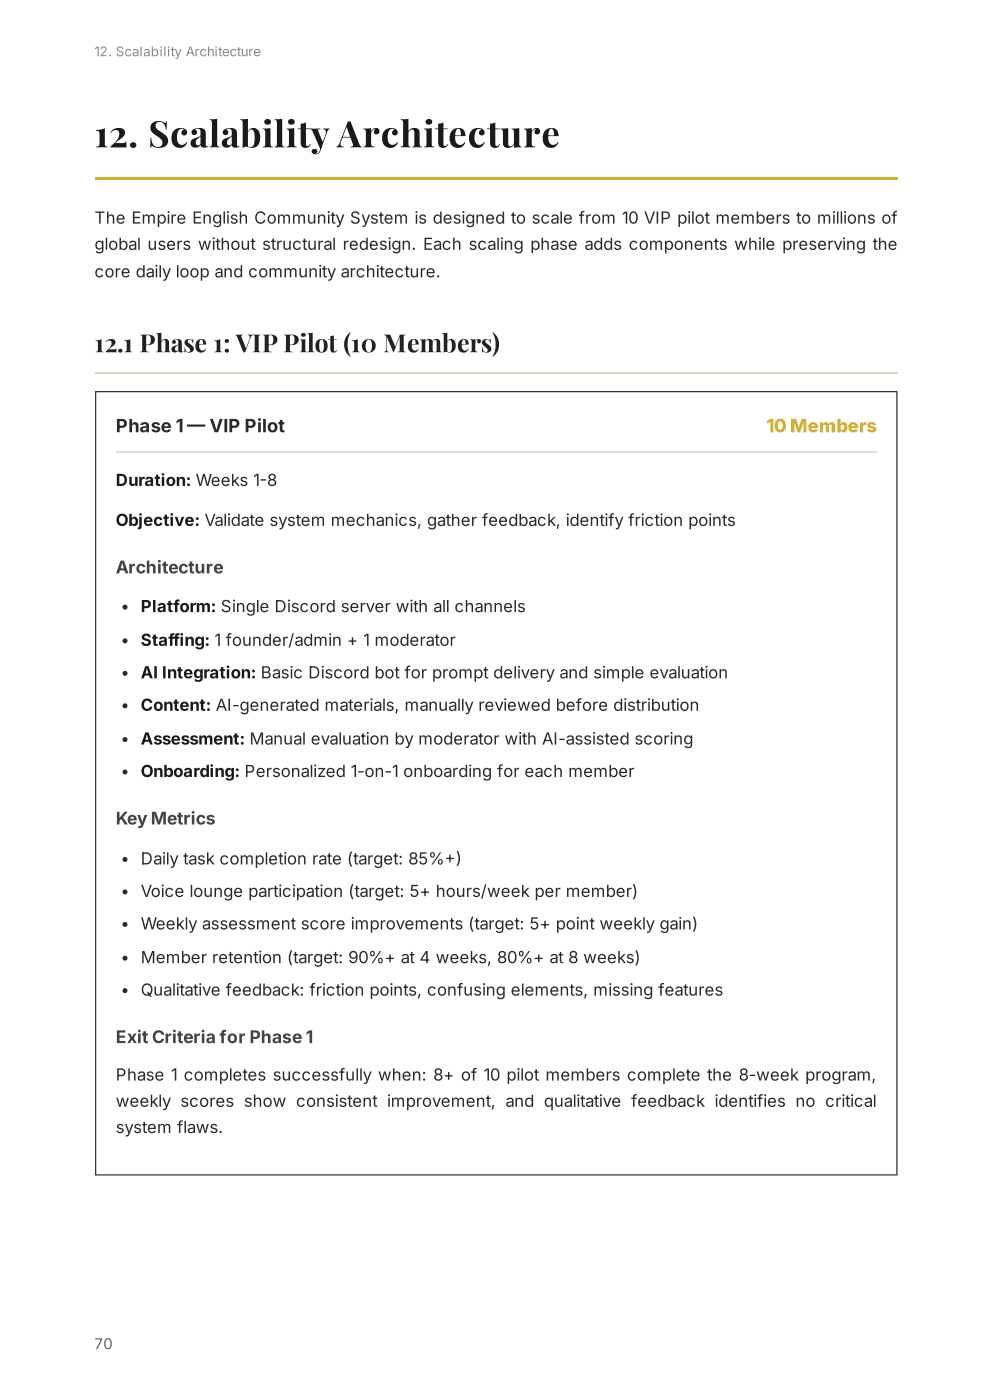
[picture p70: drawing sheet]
<svg xmlns="http://www.w3.org/2000/svg" width="210mm" height="297mm" viewBox="0 0 210 297" stroke-linecap="round" stroke-linejoin="round" font-family="sans-serif">
<defs><g id="words">
<text font-size="7.8" fill="#1a1a1a" x="20" y="31.3">12. Scalability Architecture</text>
<text font-size="5.3" fill="#222" x="20" y="74.7">12.1 Phase 1: VIP Pilot (10 Members)</text>
<text font-size="3.9" fill="#2a2a2a" x="24.5" y="91.7">Phase 1 — VIP Pilot</text>
<text font-size="3.9" fill="#d4af37" x="162.5" y="91.7">10 Members</text>
<g font-size="3.7" fill="#444">
<text x="24.5" y="121.6">Architecture</text>
<text x="24.5" y="174.9">Key Metrics</text>
<text x="24.5" y="221.3">Exit Criteria for Phase 1</text>
</g>
<g font-size="3.5" fill="#2a2a2a">
<text x="20" y="47.4">The Empire English Community System is designed to scale from 10 VIP pilot members to millions of</text>
<text x="20" y="53">global users without structural redesign. Each scaling phase adds components while preserving the</text>
<text x="20" y="58.8">core daily loop and community architecture.</text>
<text x="29.8" y="183.4">Daily task completion rate (target: 85%+)</text>
<text x="29.8" y="190.3">Voice lounge participation (target: 5+ hours/week per member)</text>
<text x="29.8" y="197.2">Weekly assessment score improvements (target: 5+ point weekly gain)</text>
<text x="29.8" y="204.3">Member retention (target: 90%+ at 4 weeks, 80%+ at 8 weeks)</text>
<text x="29.8" y="211.2">Qualitative feedback: friction points, confusing elements, missing features</text>
<text x="24.5" y="229.2">Phase 1 completes successfully when: 8+ of 10 pilot members complete the 8-week program,</text>
<text x="24.5" y="234.8">weekly scores show consistent improvement, and qualitative feedback identifies no critical</text>
<text x="24.5" y="240.4">system flaws.</text>
</g>
<g font-size="3.5" fill="#1a1a1a">
<text x="24.5" y="103.1">Duration: Weeks 1-8</text>
<text x="24.5" y="111.6">Objective: Validate system mechanics, gather feedback, identify friction points</text>
<text x="29.8" y="129.9">Platform: Single Discord server with all channels</text>
<text x="29.8" y="137">Staffing: 1 founder/admin + 1 moderator</text>
<text x="29.8" y="143.9">AI Integration: Basic Discord bot for prompt delivery and simple evaluation</text>
<text x="29.8" y="150.8">Content: AI-generated materials, manually reviewed before distribution</text>
<text x="29.8" y="158">Assessment: Manual evaluation by moderator with AI-assisted scoring</text>
<text x="29.8" y="164.8">Onboarding: Personalized 1-on-1 onboarding for each member</text>
</g>
<text font-size="3.2" fill="#666" x="20" y="286.2">70</text>
<text font-size="2.8" fill="#888" x="20" y="11.9">12. Scalability Architecture</text>
</g></defs>
<path d="M20.1 37.6h170.2v.6h-170.2z" fill="#d4af37"/>
<path d="M20.1 79.1h170.2" fill="none" stroke="#e0d5c0" stroke-width=".27"/>
<path d="M20.3 83.1h169.9v166.2h-169.9z" fill="none" stroke="#333" stroke-width=".27"/>
<path d="M24.6 95.8h161.2" fill="none" stroke="#e0ddd5" stroke-width=".27"/>
<g fill="#2a2a2a">
<circle cx="26.5" cy="128.8" r=".53"/>
<circle cx="26.5" cy="136" r=".53"/>
<circle cx="26.5" cy="142.8" r=".53"/>
<circle cx="26.5" cy="149.7" r=".53"/>
<circle cx="26.5" cy="156.9" r=".53"/>
<circle cx="26.5" cy="163.8" r=".53"/>
<circle cx="26.5" cy="182.3" r=".53"/>
<circle cx="26.5" cy="189.2" r=".53"/>
<circle cx="26.5" cy="196.1" r=".53"/>
<circle cx="26.5" cy="203.3" r=".53"/>
<circle cx="26.5" cy="210.2" r=".53"/>
</g>
<use href="#words"/>
</svg>
